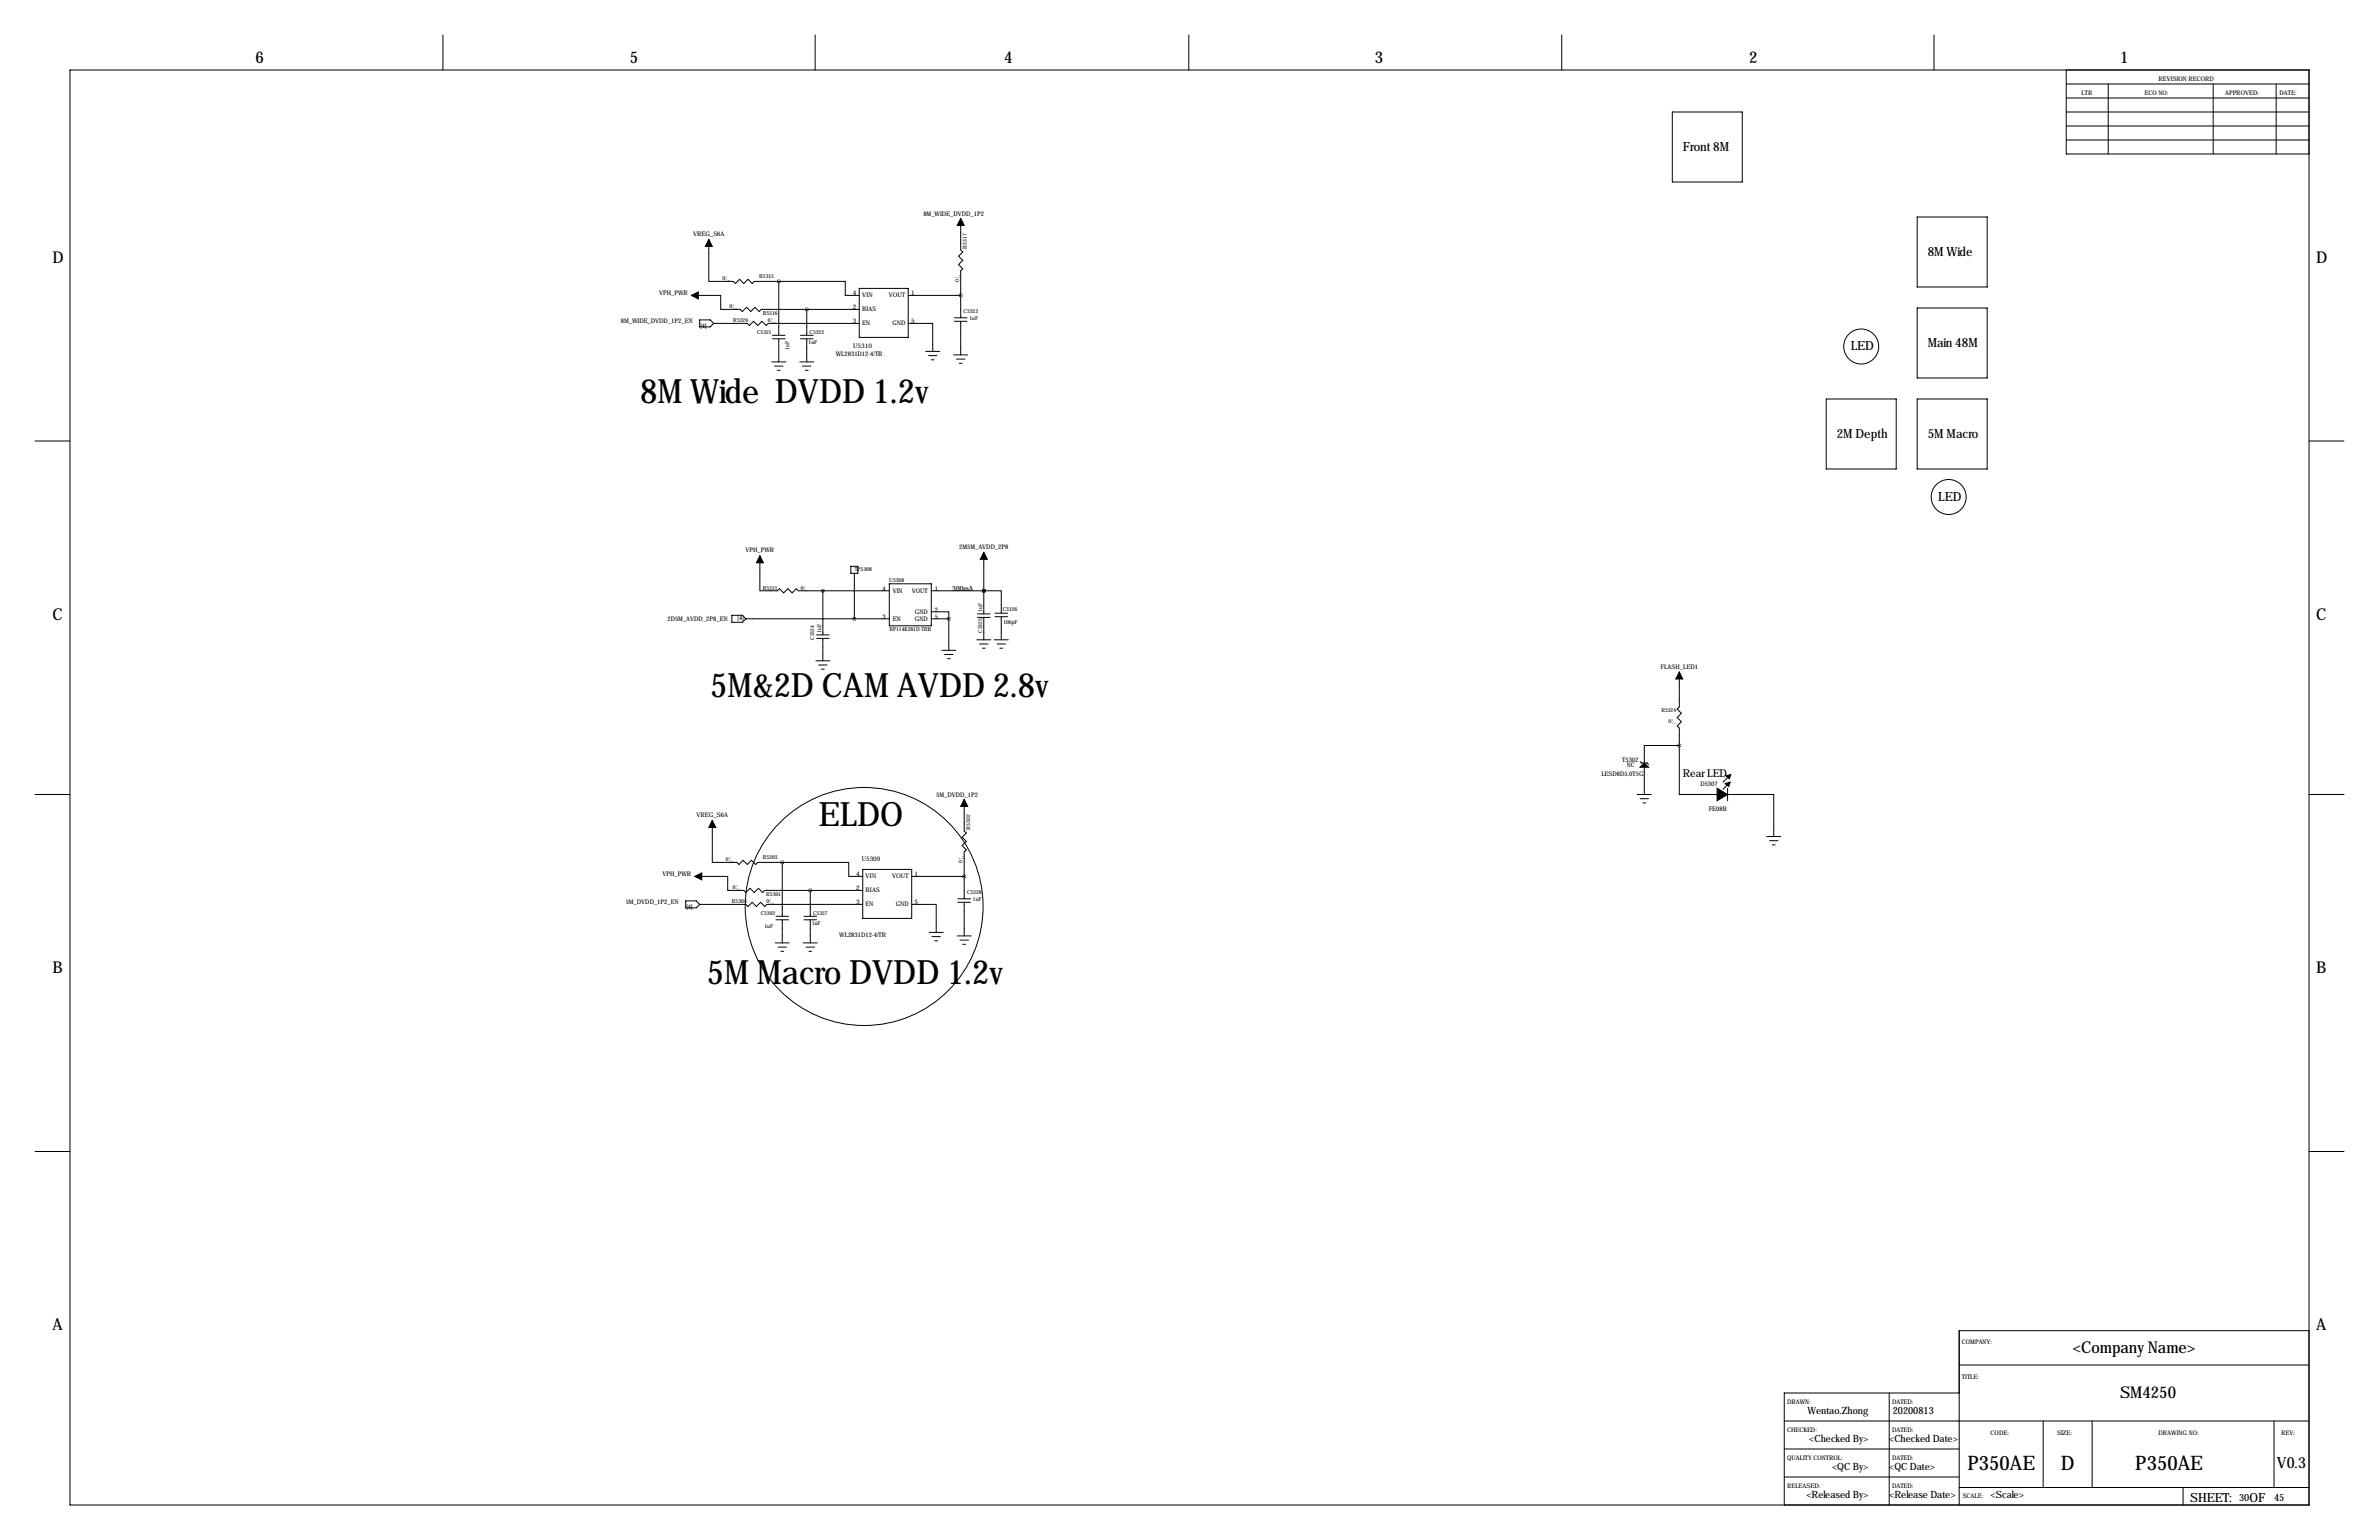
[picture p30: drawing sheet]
<svg xmlns="http://www.w3.org/2000/svg" width="864mm" height="559mm" viewBox="0 0 864 559" stroke-linecap="round" stroke-linejoin="round" font-family="sans-serif">
<defs><g id="words">
<g font-size="12.2">
<text x="232.4" y="146.1">8M Wide DVDD 1.2v</text>
<text x="257.8" y="252.7">5M&amp;2D CAM AVDD 2.8v</text>
<text x="297.2" y="299.7">ELDO</text>
<text x="256.5" y="356.9">5M Macro DVDD 1.2v</text>
</g>
<g font-size="7.3">
<text x="714.2" y="533.3">P350AE</text>
<text x="748.1" y="533.3">D</text>
<text x="775.1" y="533.3">P350AE</text>
</g>
<g font-size="5.9">
<text x="92.7" y="22.9">6</text>
<text x="228.6" y="22.9">5</text>
<text x="364.5" y="22.9">4</text>
<text x="499.1" y="22.9">3</text>
<text x="635" y="22.9">2</text>
<text x="769.6" y="22.9">1</text>
<text x="19" y="95.2">D</text>
<text x="840.7" y="95.2">D</text>
<text x="19" y="224.8">C</text>
<text x="840.7" y="224.8">C</text>
<text x="19" y="353.1">B</text>
<text x="840.7" y="353.1">B</text>
<text x="19" y="482.6">A</text>
<text x="840.7" y="482.6">A</text>
<text x="752.5" y="490.9">&lt;Company Name&gt;</text>
<text x="769.6" y="507.4">SM4250</text>
</g>
<text font-size="5.6" x="826.6" y="532.7">V0.3</text>
<g font-size="4.6">
<text x="610.9" y="54.6">Front 8M</text>
<text x="699.8" y="92.7">8M Wide</text>
<text x="699.8" y="125.7">Main 48M</text>
<text x="671.8" y="127">LED</text>
<text x="666.7" y="158.8">2M Depth</text>
<text x="699.8" y="158.8">5M Macro</text>
<text x="703.6" y="181.6">LED</text>
<text x="795" y="544.8">SHEET:</text>
<text x="816.6" y="544.8">OF</text>
</g>
<text font-size="4" x="610.9" y="281.9">Rear LED</text>
<g font-size="3.6">
<text x="656.1" y="513">Wentao.Zhong</text>
<text x="687.1" y="513">20200813</text>
<text x="656.8" y="523.2">&lt;Checked By&gt;</text>
<text x="685.8" y="523.2">&lt;Checked Date&gt;</text>
<text x="665.1" y="533.3">&lt;QC By&gt;</text>
<text x="685.8" y="533.3">&lt;QC Date&gt;</text>
<text x="655.7" y="543.5">&lt;Released By&gt;</text>
<text x="685.8" y="543.5">&lt;Release Date&gt;</text>
<text x="722.6" y="543.5">&lt;Scale&gt;</text>
<text x="812.8" y="544.8">30</text>
<text x="825.5" y="544.8">45</text>
</g>
<text font-size="2.6" x="345.7" y="214.4">300mA</text>
<g font-size="2.3">
<text x="783.6" y="29.2">REVISION RECORD</text>
<text x="755.6" y="34.3">LTR</text>
<text x="778.5" y="34.3">ECO NO:</text>
<text x="807.7" y="34.3">APPROVED:</text>
<text x="827.5" y="34.3">DATE:</text>
<text x="335.2" y="78.2">8M_WIDE_DVDD_1P2</text>
<text x="251.6" y="85.6">VREG_S6A</text>
<text x="239.3" y="107.2">VPH_PWR</text>
<text x="309.6" y="106.9">4</text>
<text x="312.9" y="107.7">VIN</text>
<text x="322.6" y="107.7">VOUT</text>
<text x="330.7" y="106.9">1</text>
<text x="309.6" y="112">2</text>
<text x="312.9" y="112.8">BIAS</text>
<text x="225.4" y="117.3">8M_WIDE_DVDD_1P2_EN</text>
<text x="254.3" y="118.9">[4]</text>
<text x="309.6" y="117.1">3</text>
<text x="312.9" y="117.9">EN</text>
<text x="323.9" y="117.9">GND</text>
<text x="330.7" y="117.1">5</text>
<text x="303.4" y="129">WL2831D12-4/TR</text>
<text x="309.8" y="126.2">U5310</text>
<text x="270.6" y="200.4">VPH_PWR</text>
<text x="348.2" y="199.1">2M5M_AVDD_2P8</text>
<text x="320.4" y="214.4">4</text>
<text x="324.1" y="215.1">VIN</text>
<text x="331" y="215.1">VOUT</text>
<text x="339.3" y="214.4">1</text>
<text x="339.3" y="222">2</text>
<text x="242.3" y="225.3">2D5M_AVDD_2P8_EN</text>
<text x="267.8" y="225.1">[4]</text>
<text x="320.4" y="224.5">3</text>
<text x="324.1" y="225.3">EN</text>
<text x="332.1" y="222.8">GND</text>
<text x="332.1" y="225.3">GND</text>
<text x="339.3" y="224.5">5</text>
<text x="602.8" y="242.6">FLASH_LED1</text>
<text x="581.3" y="281.4">LESD8D5.0T5G</text>
<text x="588.9" y="276.4">T5302</text>
<text x="590.5" y="278.4">NC</text>
<text x="617.2" y="285.2">D5307</text>
<text x="339.9" y="289.1">5M_DVDD_1P2</text>
<text x="252.8" y="296.4">VREG_S6A</text>
<text x="620.3" y="294.1">FE08B</text>
<text x="310.8" y="317.8">4</text>
<text x="312.8" y="312.4">U5309</text>
<text x="332" y="317.8">1</text>
<text x="240.5" y="318">VPH_PWR</text>
<text x="310.8" y="322.8">2</text>
<text x="314.2" y="323.6">BIAS</text>
<text x="314.2" y="318.6">VIN</text>
<text x="323.9" y="318.6">VOUT</text>
<text x="227.1" y="328.2">5M_DVDD_1P2_EN</text>
<text x="249.2" y="329.7">[4]</text>
<text x="310.8" y="327.9">3</text>
<text x="314.2" y="328.7">EN</text>
<text x="325.2" y="328.7">GND</text>
<text x="332" y="327.9">5</text>
<text x="304.7" y="339.9">WL2831D12-4/TR</text>
<text x="712.2" y="487.7">COMPANY:</text>
<text x="712.2" y="500.4">TITLE:</text>
<text x="648.7" y="509.3">DRAWN:</text>
<text x="686.8" y="509.3">DATED:</text>
<text x="648.7" y="519.4">CHECKED:</text>
<text x="686.8" y="519.4">DATED:</text>
<text x="722.6" y="520.7">CODE:</text>
<text x="746.8" y="520.7">SIZE:</text>
<text x="783.6" y="520.7">DRAWING NO:</text>
<text x="828" y="520.7">REV:</text>
<text x="648.7" y="529.6">QUALITY CONTROL:</text>
<text x="686.8" y="529.6">DATED:</text>
<text x="648.7" y="539.8">RELEASED:</text>
<text x="686.8" y="539.8">DATED:</text>
<text x="712.5" y="543.6">SCALE:</text>
</g>
<g font-size="2">
<text x="350.9" y="90.2" transform="rotate(-90 350.9 90.2)">R5317</text>
<text x="262.2" y="101.5">0¦¸</text>
<text x="275.6" y="101">R5315</text>
<text x="348.1" y="102.2" transform="rotate(-90 348.1 102.2)">0¦¸</text>
<text x="264.8" y="111.7">0¦¸</text>
<text x="349.8" y="113.5">C5323</text>
<text x="266.2" y="116.7">R5326</text>
<text x="276.9" y="114.4">R5316</text>
<text x="278.8" y="116.7">0¦¸</text>
<text x="351.9" y="116.1">1uF</text>
<text x="274.9" y="121.2">C5321</text>
<text x="293.5" y="125">1uF</text>
<text x="293.9" y="121.2">C5322</text>
<text x="286.5" y="126.9" transform="rotate(-90 286.5 126.9)">1uF</text>
<text x="310.3" y="207.2">TP5308</text>
<text x="276.9" y="214">R5321</text>
<text x="290.7" y="214">0¦¸</text>
<text x="322.8" y="211.2">U5308</text>
<text x="356.5" y="222" transform="rotate(-90 356.5 222)">1uF</text>
<text x="364" y="221.7">C5326</text>
<text x="364.2" y="226.3">100pF</text>
<text x="295.6" y="232.2" transform="rotate(-90 295.6 232.2)">C5324</text>
<text x="298.1" y="229.6" transform="rotate(-90 298.1 229.6)">1uF</text>
<text x="322.8" y="229">RP114K281D-TRB</text>
<text x="356.5" y="229.6" transform="rotate(-90 356.5 229.6)">C5325</text>
<text x="603.1" y="258.5">R5324</text>
<text x="605.7" y="262.3">0¦¸</text>
<text x="352.2" y="301" transform="rotate(-90 352.2 301)">R5302</text>
<text x="276.9" y="311.8">R5303</text>
<text x="263.5" y="312.3">0¦¸</text>
<text x="349.4" y="313.1" transform="rotate(-90 349.4 313.1)">0¦¸</text>
<text x="266.1" y="322.5">0¦¸</text>
<text x="265.7" y="327.6">R5304</text>
<text x="278.1" y="325.3">R5301</text>
<text x="278.2" y="327.6">0¦¸</text>
<text x="351.1" y="324.4">C5328</text>
<text x="353.2" y="326.9">1uF</text>
<text x="276.1" y="332">C5303</text>
<text x="294.8" y="335.8">1uF</text>
<text x="295.2" y="332">C5327</text>
<text x="277.5" y="336.5">1uF</text>
</g>
</g></defs>
<g fill="none" stroke="#000" stroke-width=".36">
<path d="M160.8 12.7v12.7M295.9 12.7v12.7M431.5 12.7v12.7M566.9 12.7v12.7M702.1 12.7v12.7M25.4 25.4h812.8v520.7h-812.8zM750.1 25.4v30.5h88.1M750.1 35.6h88.1M750.1 30.5h88.1M765.3 30.5v25.4M803.4 30.5v25.4M826.3 30.5v25.4"/>
<path d="M607.1 40.6h25.4v25.4h-25.4zM750.1 50.8h88.1M750.1 45.7h88.1M750.1 40.6h88.1M348.7 79.2v11.5l.8 .7-1.5 1.6 1.5 1.5-1.5 1.5 1.5 1.5-.8 .8v17M696 78.7h25.4v25.4h-25.4zM257.3 86.9v15.2h8.9l.8 .8 1.5-1.6 1.5 1.6 1.5-1.6 1.5 1.6 .8-.8h8.9M251 107.2h10.6v5.1h7.1l.8 .7 1.5-1.5 1.5 1.5 1.6-1.5 1.5 1.5 .8-.7h35.5M254 116.1h3.8l1.3 1.2-1.3 1.3h-3.8zM259.1 117.3h12.2l.7 .8 1.6-1.5 1.5 1.5 1.5-1.5 1.5 1.5 .8-.8h33M282.7 102.1h24.1v5.1h5.1M282.7 102.1v19.6"/>
<path d="M292.9 112.3v9.4M311.9 104.6h17.8v17.8h-17.8zM329.7 117.3h8.9v10.2M329.7 107.2h19M346.5 116.6h4.5M346.5 115.3h4.5M348.7 116.6v12.2M696 111.8h25.4v25.4h-25.4zM280.2 131.3h5M280.4 122.9h4.6M280.4 121.7h4.6M281.2 132.8h3"/>
<path d="M282.2 134.4h1M282.7 122.9v8.4M290.3 131.3h5.1M290.6 122.9h4.5M290.6 121.7h4.5M291.3 132.8h3.1M292.4 134.4h1M292.9 122.9v8.4M336 127.5h5.1M337.1 129h3M338.1 130.6h1M346.2 128.8h5.1"/>
<path d="M347.2 130.3h3.1M348.2 131.8h1M662.9 144.8h25.4v25.4h-25.4zM696 144.8h25.4v25.4h-25.4zM12.7 160h12.7M838.2 160h12.7M275.8 201.7v12.7h6.4l.8-.8 1.5 1.5 1.5-1.5 1.5 1.5 1.6-1.5 .7 .8h33M298.7 214.4v16M308.9 205.5h2.5v2.5h-2.5zM310.1 208v16.5M322.8 211.8h15.3v15.3h-15.3zM338.1 214.4h19"/>
<path d="M357.1 214.4h.1M357.1 214.4h6.4v8.1M357.1 200.4v22.4M265.7 223.3h3.8l1.3 1.2-1.3 1.3h-3.8zM270.8 224.5h52M296.2 239.8h5M296.4 230.4h4.6M296.4 231.6h4.6M298.7 231.6v8.2M338.1 222h6.3v2.5M338.1 224.5h6.3M341.9 236h5.1"/>
<path d="M342.9 237.5h3M343.9 239h1M344.4 224.5v11.5M354.6 232.2h5.1M354.8 222.8h4.6M354.8 224h4.6M355.6 233.7h3M356.6 235.2h1M357.1 224v8.2M360.9 232.2h5.1M361.2 223.8h4.6M361.2 222.5h4.6"/>
<path d="M361.9 233.7h3.1M363 235.2h1M363.5 223.8v8.4M297.2 241.3h3M298.2 242.8h1M609.6 243.8v12.7l-.8 .8 1.6 1.5-1.6 1.5 1.6 1.6-1.6 1.5 .8 .8v6.3M595.4 276.4l.5 .5h2l.5 .5M609.6 270.5v17.8h34.3v15.2M609.6 270.5h-12.7v17.8M12.7 288.3h12.7M258.6 297.7v15.2h8.9l.7 .8 1.5-1.5 1.6 1.5 1.5-1.5 1.5 1.5 .8-.8h8.9M350 290.1v11.4l.8 .8-1.6 1.5 1.6 1.5-1.6 1.5 1.6 1.6-.8 .7v17"/>
<path d="M594.4 288.3h5M595.4 289.8h3M596.4 291.3h1M627.1 286v4.6M628 283.8l-2.5 2.6M628 281.3l-2.5 2.5M838.2 288.3h12.7M252.2 318h12v5.1h5.8l.8 .7 1.5-1.5 1.5 1.5 1.5-1.5 1.6 1.5 .7-.7h35.6M284 312.9h24.1v5.1h5.1M284 312.9v19.6M313.2 315.5h17.8v17.7h-17.8zM331 318h19"/>
<path d="M641.3 303.5h5.1M642.4 305.1h3M643.4 306.6h1M248.9 326.9h3.8l1.3 1.3-1.3 1.2h-3.8zM254 328.2h16.8l.7 .7 1.5-1.5 1.6 1.5 1.5-1.5 1.5 1.5 .8-.7h34.8M281.7 333.8h4.6M281.7 332.5h4.6M284 333.8v8.3M291.8 333.8h4.6M291.8 332.5h4.6M294.1 323.1v9.4M294.1 333.8v8.3"/>
<path d="M331 328.2h8.9v10.1M337.3 338.3h5.1M338.3 339.9h3.1M347.5 339.6h5.1M347.7 327.4h4.6M347.7 326.1h4.6M350 327.4v12.2M281.4 342.1h5.1M282.4 343.7h3.1M283.5 345.2h1M291.6 342.1h5.1M292.6 343.7h3.1"/>
<path d="M293.6 345.2h1M339.3 341.4h1.1M348.5 341.1h3M349.5 342.6h1M12.7 417.8h12.7M838.2 417.8h12.7M711.2 495.3h127M838.2 482.9h-127v63.2M647.7 515.6h190.5M685.8 505.5v40.6M711.2 505.5h-63.5v40.6M741.7 515.6v24.2"/>
<path d="M759.5 515.6v24.2M825.5 515.6v24.2M647.7 535.9h63.5M647.7 525.8h63.5M711.2 539.8h127M792.5 539.8v6.3"/>
<circle cx="675.6" cy="125.7" r="6.4"/>
<circle cx="707.4" cy="180.3" r="6.4"/>
<circle cx="313.7" cy="328.9" r="43.2"/>
</g>
<g fill="#000" stroke="#000" stroke-width=".36">
<path d="M348.7 79.2l1.3 2.6h-2.5zM257.3 86.9l1.3 2.5h-2.6zM251 107.2l2.5-1.3v2.6zM275.8 201.7l1.3 2.5h-2.5zM357.1 200.4l1.3 2.5h-2.5zM609.6 243.8l1.3 2.6h-2.6zM596.9 276.9l1.5 1.5h-3zM258.6 297.7l1.2 2.5h-2.5zM350 290.1l1.3 2.5h-2.6zM623.3 288.3h3.8l-3.8 2.3zM623.3 286l3.8 2.3h-3.8zM626.3 284.3l1.7-.5-.5 1.5z"/>
<path d="M626.5 281.5l1.8-.5-.5 1.5zM252.2 318l2.6-1.3v2.6z"/>
</g>
<path d="M357.1 214.4a.05 .05 0 0 0 .1 0 .05 .05 0 0 0-.1 0zM344.4 224.5a.05 .05 0 0 0 .1 0 .05 .05 0 0 0-.1 0zM310.1 224.5a.05 .05 0 0 0 .1 0 .05 .05 0 0 0-.1 0zM357.1 214.4a.05 .05 0 0 0 .1 0 .05 .05 0 0 0-.1 0zM348.7 107.2a.05 .05 0 0 0 .1 0 .05 .05 0 0 0-.1 0zM292.8 112.3a.05 .05 0 0 0 .1 0 .05 .05 0 0 0-.1 0zM350 318a.05 .05 0 0 0 .1 0 .05 .05 0 0 0-.1 0zM283.9 312.9a.05 .05 0 0 0 .1 0 .05 .05 0 0 0-.1 0zM294.1 323.1a.05 .05 0 0 0 .1 0 .05 .05 0 0 0-.1 0z" fill="#000" stroke="#000" stroke-width="1.3"/>
<use href="#words"/>
</svg>
